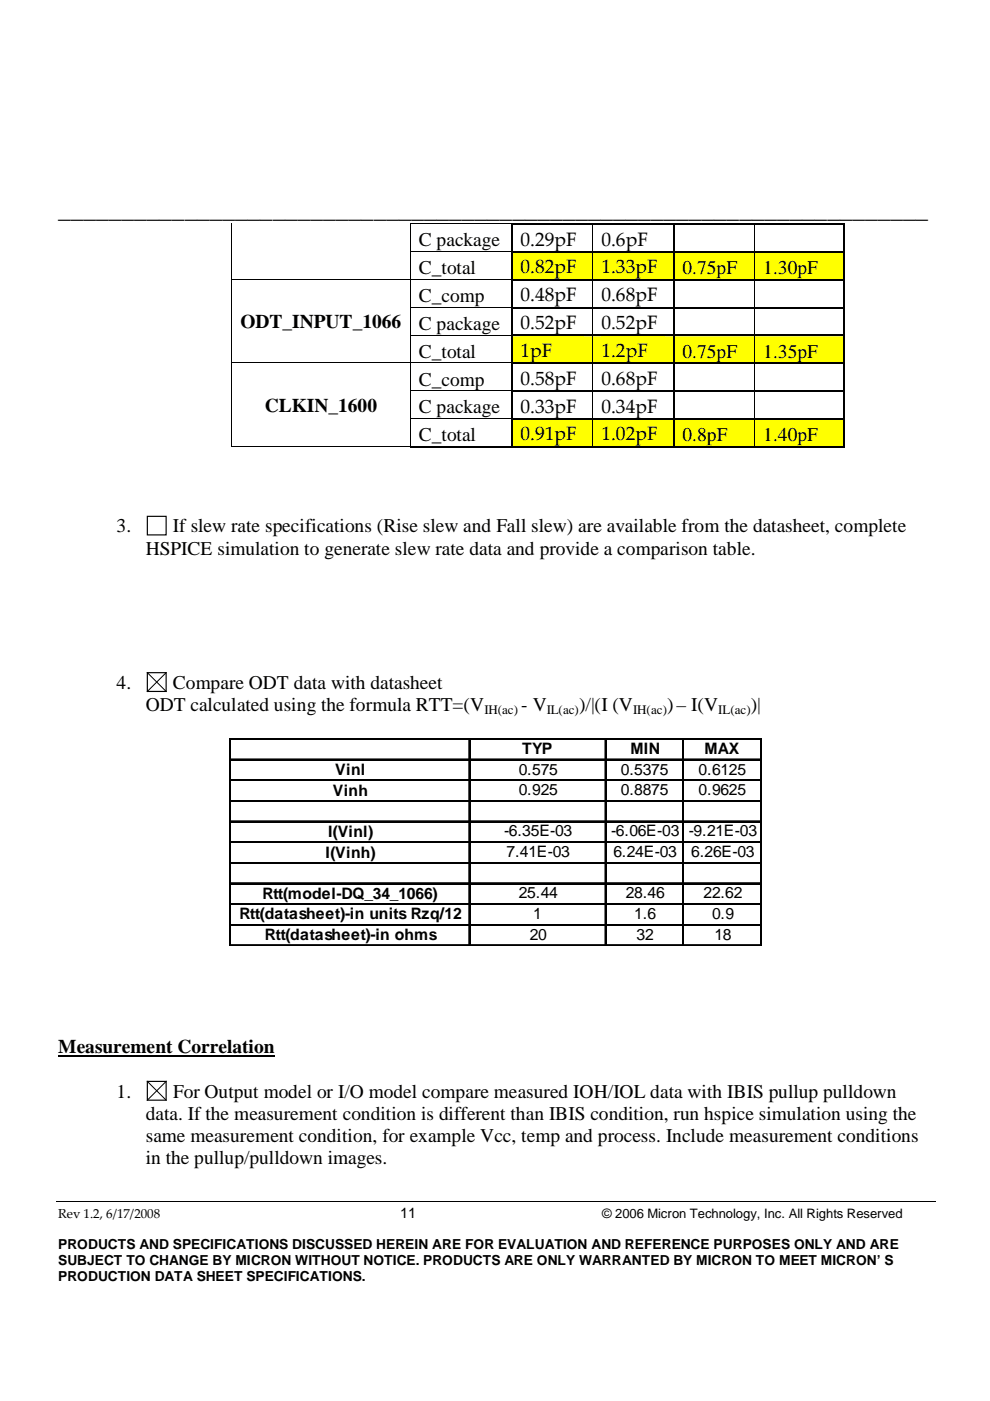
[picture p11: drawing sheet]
<svg xmlns="http://www.w3.org/2000/svg" width="210mm" height="297mm" viewBox="0 0 210 297" stroke-linecap="round" stroke-linejoin="round" font-family="sans-serif">
<defs><g id="words">
<text font-size="4.8" x="12.4" y="46.2">_____________________________________________________________________</text>
<g font-size="4.1">
<text x="88.8" y="52.2">C package</text>
<text x="110.4" y="52.1">0.29pF</text>
<text x="127.5" y="52.1">0.6pF</text>
<text x="88.8" y="58.2">C_total</text>
<text x="110.4" y="58">0.82pF</text>
<text x="127.5" y="58">1.33pF</text>
<text x="144.7" y="58.2">0.75pF</text>
<text x="161.8" y="58.2">1.30pF</text>
<text x="88.8" y="64.1">C_comp</text>
<text x="110.4" y="63.8">0.48pF</text>
<text x="127.5" y="63.8">0.68pF</text>
<text x="51" y="69.6">ODT_INPUT_1066</text>
<text x="88.8" y="69.9">C package</text>
<text x="110.4" y="69.7">0.52pF</text>
<text x="127.5" y="69.7">0.52pF</text>
<text x="88.8" y="75.9">C_total</text>
<text x="110.4" y="75.6">1pF</text>
<text x="127.5" y="75.6">1.2pF</text>
<text x="144.7" y="75.9">0.75pF</text>
<text x="161.8" y="75.9">1.35pF</text>
<text x="88.8" y="81.7">C_comp</text>
<text x="110.4" y="81.5">0.58pF</text>
<text x="127.5" y="81.5">0.68pF</text>
<text x="56.2" y="87.3">CLKIN_1600</text>
<text x="88.8" y="87.6">C package</text>
<text x="110.4" y="87.5">0.33pF</text>
<text x="127.5" y="87.5">0.34pF</text>
<text x="88.8" y="93.6">C_total</text>
<text x="110.4" y="93.3">0.91pF</text>
<text x="127.5" y="93.3">1.02pF</text>
<text x="144.7" y="93.6">0.8pF</text>
<text x="161.8" y="93.6">1.40pF</text>
<text x="24.7" y="112.9">3.</text>
<text x="36.7" y="112.9">If slew rate specifications (Rise slew and Fall slew) are available from the datasheet, complete</text>
<text x="30.9" y="117.6">HSPICE simulation to generate slew rate data and provide a comparison table.</text>
<text x="24.7" y="146.1">4.</text>
<text x="36.7" y="146.1">Compare ODT data with datasheet</text>
<text x="30.9" y="150.8">ODT calculated using the formula RTT=(V</text>
<text x="110.5" y="150.8">- V</text>
<text x="122.8" y="150.8">)/|(I (V</text>
<text x="141.4" y="150.8">)– I(V</text>
<text x="159.2" y="150.8">)|</text>
<text x="12.4" y="223.3">Measurement Correlation</text>
<text x="24.7" y="232.7">1.</text>
<text x="36.7" y="232.7">For Output model or I/O model compare measured IOH/IOL data with IBIS pullup pulldown</text>
<text x="30.9" y="237.4">data. If the measurement condition is different than IBIS condition, run hspice simulation using the</text>
<text x="30.9" y="242.1">same measurement condition, for example Vcc, temp and process. Include measurement conditions</text>
<text x="30.9" y="246.9">in the pullup/pulldown images.</text>
</g>
<g font-size="3.3">
<text x="110.7" y="159.9">TYP</text>
<text x="133.7" y="159.9">MIN</text>
<text x="149.4" y="159.9">MAX</text>
<text x="71.1" y="164.3">Vinl</text>
<text x="110" y="164.2">0.575</text>
<text x="131.6" y="164.2">0.5375</text>
<text x="148.1" y="164.2">0.6125</text>
<text x="70.6" y="168.7">Vinh</text>
<text x="110" y="168.6">0.925</text>
<text x="131.6" y="168.6">0.8875</text>
<text x="148.1" y="168.6">0.9625</text>
<text x="69.6" y="177.5">I(Vinl)</text>
<text x="106.9" y="177.3">-6.35E-03</text>
<text x="129.6" y="177.3">-6.06E-03 -9.21E-03</text>
<text x="69" y="181.8">I(Vinh)</text>
<text x="107.4" y="181.7">7.41E-03</text>
<text x="130.1" y="181.7">6.24E-03</text>
<text x="146.6" y="181.7">6.26E-03</text>
<text x="55.6" y="190.6">Rtt(model-DQ_34_1066)</text>
<text x="110" y="190.5">25.44</text>
<text x="132.7" y="190.5">28.46</text>
<text x="149.1" y="190.5">22.62</text>
<text x="50.8" y="194.9">Rtt(datasheet)-in units Rzq/12</text>
<text x="113.1" y="194.8">1</text>
<text x="134.5" y="194.8">1.6</text>
<text x="151" y="194.8">0.9</text>
<text x="56.1" y="199.3">Rtt(datasheet)-in ohms</text>
<text x="112.3" y="199.2">20</text>
<text x="135" y="199.2">32</text>
<text x="151.5" y="199.2">18</text>
</g>
<text font-size="3.1" x="84.8" y="258.1">11</text>
<g font-size="2.9">
<text x="12.4" y="264.8">PRODUCTS AND SPECIFICATIONS DISCUSSED HEREIN ARE FOR EVALUATION AND REFERENCE PURPOSES ONLY AND ARE</text>
<text x="12.4" y="268.2">SUBJECT TO CHANGE BY MICRON WITHOUT NOTICE. PRODUCTS ARE ONLY WARRANTED BY MICRON TO MEET MICRON’ S</text>
<text x="12.4" y="271.5">PRODUCTION DATA SHEET SPECIFICATIONS.</text>
</g>
<g font-size="2.8">
<text x="102.7" y="151.3">IH(ac)</text>
<text x="115.9" y="151.3">IL(ac)</text>
<text x="134.2" y="151.3">IH(ac)</text>
<text x="152.3" y="151.3">IL(ac)</text>
<text x="12.4" y="258.1">Rev 1.2, 6/17/2008</text>
<text x="127.7" y="258.1">© 2006 Micron Technology, Inc. All Rights Reserved</text>
</g>
</g></defs>
<path d="M49.1 47.7v5.6M87 47.7v5.6M87 47.4h21.3M125.7 47.7v5.6M160 47.7v5.6M11.9 254.8h186.4" fill="none" stroke="#000" stroke-width=".21"/>
<path d="M49.1 47.4h.1v.3h-.1zM86.9 47.4h.1v.3h-.1zM86.9 47.4l.1 .1zM108.3 47.4h.4v.3h-.4zM125.6 47.4h.3v.3h-.3zM142.7 47.4h.3v.3h-.3zM159.9 47.4h.3v.3h-.3zM178.7 47.4h.4v.3h-.4z" fill="#000"/>
<path d="M108.7 47.5h16.9M125.9 47.5h16.8M142.9 47.7v5.6M143 47.5h16.9M160.2 47.5h18.5" fill="none" stroke="#000" stroke-width=".3"/>
<path d="M108.5 47.7v5.6M178.9 47.7v5.6" fill="none" stroke="#000" stroke-width=".34"/>
<g fill="#ff0">
<path d="M108.5 53.6h17.1v5.6h-17.1z"/>
<path d="M110.4 53.6h13.4v5.6h-13.4z"/>
<path d="M125.7 53.6h17v5.6h-17z"/>
<path d="M127.5 53.6h13.5v5.6h-13.5z"/>
<path d="M142.9 53.6h17v5.6h-17z"/>
<path d="M144.7 54.4h13.5v4.8h-13.5z"/>
<path d="M160 53.6h18.7v5.6h-18.7z"/>
<path d="M161.8 54.4h15.2v4.8h-15.2z"/>
</g>
<g fill="#000">
<path d="M49.1 53.3h.1v.3h-.1zM49.1 59.2h.1v.3h-.1zM86.9 53.3h.1v.3h-.1zM86.9 59.2h.1v.3h-.1zM108.3 53.3h.4v.3h-.4zM108.3 59.2h.4v.3h-.4zM125.6 53.3h.3v.3h-.3zM125.6 59.2h.3v.3h-.3zM142.7 53.3h.3v.3h-.3zM142.7 59.2h.3v.3h-.3zM159.9 53.3h.3v.3h-.3zM159.9 59.2h.3v.3h-.3z"/>
<path d="M178.7 53.3h.4v.3h-.4zM178.7 59.2h.4v.3h-.4zM49.1 65.1h.1v.3h-.1zM86.9 65.1h.1v.3h-.1zM108.3 65.1h.4v.3h-.4zM125.6 65.1h.3v.3h-.3zM142.7 65.1h.3v.3h-.3zM159.9 65.1h.3v.3h-.3zM178.7 65.1h.4v.3h-.4z"/>
</g>
<g fill="none" stroke="#000" stroke-width=".21">
<path d="M49.1 53.6v5.6M49.1 59.5v5.6M49.2 59.3h37.7M87 53.6v5.6M87 59.5v5.6M87 53.4h21.3M87 59.3h21.3M125.7 53.6v5.6M125.7 59.5v5.6M160 53.6v5.6M160 59.5v5.6M49.1 65.4v5.6"/>
<path d="M87 65.4v5.6M87 65.2h21.3M125.7 65.4v5.6M160 65.4v5.6"/>
</g>
<path d="M108.7 53.4h16.9M125.9 53.4h16.8M142.9 53.6v5.6M142.9 59.5v5.6M143 53.4h16.9M160.2 53.4h18.5M142.9 65.4v5.6" fill="none" stroke="#000" stroke-width=".3"/>
<g fill="none" stroke="#000" stroke-width=".34">
<path d="M108.5 53.6v5.6M108.5 59.5v5.6M108.7 59.4h16.9M125.9 59.4h16.8M143 59.4h16.9M160.2 59.4h18.5M178.9 53.6v5.6M178.9 59.5v5.6M108.5 65.4v5.6M108.7 65.2h16.9M125.9 65.2h16.8M143 65.2h16.9"/>
<path d="M160.2 65.2h18.5M178.9 65.4v5.6"/>
</g>
<g fill="#ff0">
<path d="M108.5 71.3h17.1v5.6h-17.1z"/>
<path d="M110.4 71.3h13.4v5.6h-13.4z"/>
<path d="M125.7 71.3h17v5.6h-17z"/>
<path d="M127.5 71.3h13.5v5.6h-13.5z"/>
<path d="M142.9 71.3h17v5.6h-17z"/>
<path d="M144.7 72.1h13.5v4.8h-13.5z"/>
<path d="M160 71.3h18.7v5.6h-18.7z"/>
<path d="M161.8 72.1h15.2v4.8h-15.2z"/>
</g>
<g fill="#000">
<path d="M49.1 71h.1v.3h-.1zM49.1 76.9h.1v.3h-.1zM86.9 71h.1v.3h-.1zM86.9 76.9h.1v.3h-.1zM108.3 71h.4v.3h-.4zM108.3 76.9h.4v.3h-.4zM125.6 71h.3v.3h-.3zM125.6 76.9h.3v.3h-.3zM142.7 71h.3v.3h-.3zM142.7 76.9h.3v.3h-.3zM159.9 71h.3v.3h-.3zM159.9 76.9h.3v.3h-.3z"/>
<path d="M178.7 71h.4v.3h-.4zM178.7 76.9h.4v.3h-.4zM49.1 82.8h.1v.3h-.1zM86.9 82.8h.1v.3h-.1zM108.3 82.8h.4v.3h-.4zM125.6 82.8h.3v.3h-.3zM142.7 82.8h.3v.3h-.3zM159.9 82.8h.3v.3h-.3zM178.7 82.8h.4v.3h-.4z"/>
</g>
<g fill="none" stroke="#000" stroke-width=".21">
<path d="M49.1 71.3v5.6M49.1 77.2v5.6M49.2 77h37.7M87 71.3v5.6M87 77.2v5.6M87 71h21.3M87 77h21.3M125.7 71.3v5.6M125.7 77.2v5.6M160 71.3v5.6M160 77.2v5.6M49.1 83.1v5.6"/>
<path d="M87 83.1v5.6M87 82.9h21.3M125.7 83.1v5.6M160 83.1v5.6"/>
</g>
<g fill="none" stroke="#000" stroke-width=".34">
<path d="M108.5 71.3v5.6M108.5 77.2v5.6M108.7 71.1h16.9M108.7 77h16.9M125.9 71.1h16.8M125.9 77h16.8M143 71.1h16.9M143 77h16.9M160.2 71.1h18.5M160.2 77h18.5M178.9 71.3v5.6M178.9 77.2v5.6"/>
<path d="M108.5 83.1v5.6M178.9 83.1v5.6"/>
</g>
<path d="M142.9 71.3v5.6M142.9 77.2v5.6M108.7 83h16.9M125.9 83h16.8M142.9 83.1v5.6M143 83h16.9M160.2 83h18.5" fill="none" stroke="#000" stroke-width=".3"/>
<g fill="#ff0">
<path d="M108.5 89h17.1v5.6h-17.1z"/>
<path d="M110.4 89h13.4v5.6h-13.4z"/>
<path d="M125.7 89h17v5.6h-17z"/>
<path d="M127.5 89h13.5v5.6h-13.5z"/>
<path d="M142.9 89h17v5.6h-17z"/>
<path d="M144.7 89.8h13.5v4.8h-13.5z"/>
<path d="M160 89h18.7v5.6h-18.7z"/>
<path d="M161.8 89.8h15.2v4.8h-15.2z"/>
</g>
<g fill="#000">
<path d="M49.1 88.7h.1v.3h-.1zM49.1 94.6h.1v.2h-.1zM86.9 88.7h.1v.3h-.1zM86.9 94.6h.1v.2h-.1zM108.3 88.7h.4v.3h-.4zM108.3 94.6h.4v.4h-.4zM125.6 88.7h.3v.3h-.3zM125.6 94.6h.3v.4h-.3zM142.7 88.7h.3v.3h-.3zM142.7 94.6h.3v.4h-.3zM159.9 88.7h.3v.3h-.3zM159.9 94.6h.3v.4h-.3z"/>
<path d="M178.7 88.7h.4v.3h-.4zM178.7 94.6h.4v.4h-.4z"/>
</g>
<g fill="none" stroke="#000" stroke-width=".21">
<path d="M49.1 89v5.6M49.2 94.7h37.7M87 89v5.6M87 88.8h21.3M125.7 89v5.6M160 89v5.6M31.2 142.6l4.1 4M35.3 142.6l-4.1 4M48.7 156.5v44.1M48.9 156.5h112.6M99.4 156.8v43.8M128.3 156.8v43.8"/>
<path d="M144.7 156.8v43.8M161.2 156.8v43.8M48.9 160.9h112.6M48.9 165.3h112.6M48.9 169.7h112.6M48.9 174h112.6M48.9 178.4h112.6M48.9 182.8h112.6M48.9 187.2h112.6M48.9 191.6h112.6M48.9 195.9h112.6M48.9 200.3h112.6"/>
<path d="M48.9 200.4h112.6M31.2 229.2l4.1 4.1M35.3 229.2l-4.1 4.1"/>
</g>
<path d="M87 94.8h21.3M108.5 89v5.6M108.7 88.9h16.9M108.7 94.8h16.9M125.9 88.9h16.8M125.9 94.8h16.8M143 88.9h16.9M143 94.8h16.9M160.2 88.9h18.5M160.2 94.8h18.5M178.9 89v5.6" fill="none" stroke="#000" stroke-width=".34"/>
<path d="M142.9 89v5.6M48.9 161.1h112.6" fill="none" stroke="#000" stroke-width=".3"/>
<g fill="none" stroke="#000" stroke-width=".25">
<path d="M31.2 109.5h4v3.9h-4zM31.2 142.6h4v4h-4zM48.8 156.5v44M48.9 156.7h112.6M99.6 156.8v43.7M128.4 156.8v43.7M144.9 156.8v43.7M161.4 156.8v43.7M48.9 165.4h112.6M48.9 169.8h112.6M48.9 174.2h112.6M48.9 178.6h112.6"/>
<path d="M48.9 182.9h112.6M48.9 187.3h112.6M48.9 191.7h112.6M48.9 196.1h112.6M31.2 229.3h4v4h-4z"/>
</g>
<path d="M12.4 223.9h45.9" fill="none" stroke="#000" stroke-width=".38"/>
<use href="#words"/>
</svg>
